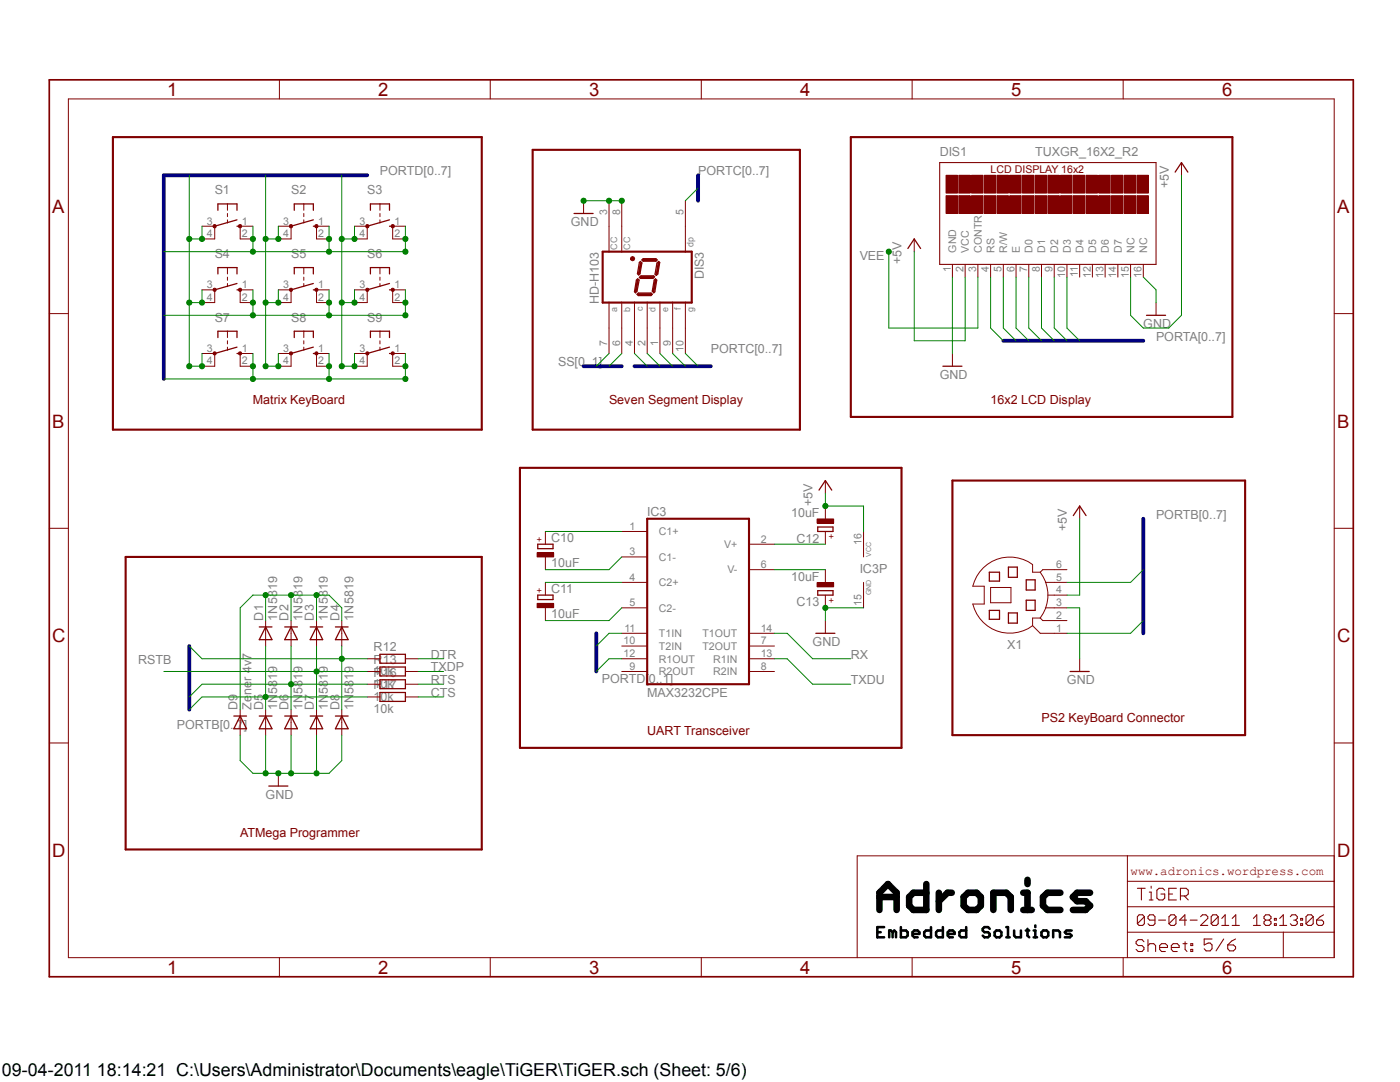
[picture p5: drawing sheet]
<svg xmlns="http://www.w3.org/2000/svg" width="279mm" height="216mm" viewBox="0 0 279 216" stroke-linecap="round" stroke-linejoin="round" font-family="sans-serif">
<defs><g id="words">
<g font-size="3.7" fill="#800000">
<text x="33.4" y="19.1">1</text>
<text x="75.5" y="19.1">2</text>
<text x="117.6" y="19.1">3</text>
<text x="159.7" y="19.1">4</text>
<text x="201.8" y="19.1">5</text>
<text x="243.9" y="19.1">6</text>
<text x="10.4" y="42.5">A</text>
<text x="266.9" y="42.5">A</text>
<text x="10.4" y="85.3">B</text>
<text x="266.9" y="85.3">B</text>
<text x="10.4" y="128.1">C</text>
<text x="266.9" y="128.1">C</text>
<text x="10.4" y="171">D</text>
<text x="266.9" y="171">D</text>
<text x="33.4" y="194.3">1</text>
<text x="75.5" y="194.3">2</text>
<text x="117.6" y="194.3">3</text>
<text x="159.7" y="194.3">4</text>
<text x="201.8" y="194.3">5</text>
<text x="243.9" y="194.3">6</text>
</g>
<text font-size="3.6" x=".4" y="214.8">09-04-2011 18:14:21 C:\Users\Administrator\Documents\eagle\TiGER\TiGER.sch (Sheet: 5/6)</text>
<g font-size="2.5" fill="#808080">
<text x="75.8" y="35">PORTD[0..7]</text>
<text x="139.3" y="35">PORTC[0..7]</text>
<text x="187.5" y="31.2">DIS1</text>
<text x="206.6" y="31.2">TUXGR_16X2_R2</text>
<text x="42.9" y="38.8">S1</text>
<text x="58.1" y="38.8">S2</text>
<text x="73.3" y="38.8">S3</text>
<text x="233.3" y="37.5" transform="rotate(-90 233.3 37.5)">+5V</text>
<text x="113.9" y="45.1">GND</text>
<text x="42.9" y="51.5">S4</text>
<text x="58.1" y="51.5">S5</text>
<text x="73.3" y="51.5">S6</text>
<text x="171.6" y="51.8">VEE</text>
<text x="179.9" y="52.8" transform="rotate(-90 179.9 52.8)">+5V</text>
<text x="140.5" y="55.7" transform="rotate(-90 140.5 55.7)">DIS3</text>
<text x="42.9" y="64.2">S7</text>
<text x="58.1" y="64.2">S8</text>
<text x="73.3" y="64.2">S9</text>
<text x="119.5" y="60.7" transform="rotate(-90 119.5 60.7)">HD-H103</text>
<text x="228.2" y="65.5">GND</text>
<text x="141.9" y="70.5">PORTC[0..7]</text>
<text x="230.7" y="68">PORTA[0..7]</text>
<text x="111.4" y="73.1">SS[0..1]</text>
<text x="187.5" y="75.6">GND</text>
<text x="162.2" y="101" transform="rotate(-90 162.2 101)">+5V</text>
<text x="129.2" y="102.9">IC3</text>
<text x="157.9" y="103.3">10uF</text>
<text x="212.9" y="106.1" transform="rotate(-90 212.9 106.1)">+5V</text>
<text x="230.7" y="103.5">PORTB[0..7]</text>
<text x="110" y="113.2">10uF</text>
<text x="110" y="108.1">C10</text>
<text x="159" y="108.3">C12</text>
<text x="110" y="118.3">C11</text>
<text x="157.9" y="116">10uF</text>
<text x="171.6" y="114.4">IC3P</text>
<text x="52.5" y="123.8" transform="rotate(-90 52.5 123.8)">D1</text>
<text x="55.3" y="123.8" transform="rotate(-90 55.3 123.8)">1N5819</text>
<text x="57.6" y="123.8" transform="rotate(-90 57.6 123.8)">D2</text>
<text x="60.4" y="123.8" transform="rotate(-90 60.4 123.8)">1N5819</text>
<text x="62.7" y="123.8" transform="rotate(-90 62.7 123.8)">D3</text>
<text x="65.5" y="123.8" transform="rotate(-90 65.5 123.8)">1N5819</text>
<text x="67.7" y="123.8" transform="rotate(-90 67.7 123.8)">D4</text>
<text x="70.5" y="123.8" transform="rotate(-90 70.5 123.8)">1N5819</text>
<text x="110" y="123.4">10uF</text>
<text x="159" y="121">C13</text>
<text x="74.6" y="129.9">R12</text>
<text x="86" y="131.4">DTR</text>
<text x="162.2" y="128.9">GND</text>
<text x="169.8" y="131.4">RX</text>
<text x="201" y="129.4">X1</text>
<text x="27.6" y="132.6">RSTB</text>
<text x="74.6" y="134.8">10k</text>
<text x="74.6" y="137.3">10k</text>
<text x="74.6" y="132.5">R13</text>
<text x="74.6" y="135">R16</text>
<text x="74.6" y="137.5">R17</text>
<text x="86" y="136.5">RTS</text>
<text x="86" y="134">TXDP</text>
<text x="120.1" y="136.2">PORTD[0..1]</text>
<text x="169.8" y="136.5">TXDU</text>
<text x="212.9" y="136.5">GND</text>
<text x="47.4" y="141.6" transform="rotate(-90 47.4 141.6)">D9</text>
<text x="50.2" y="141.6" transform="rotate(-90 50.2 141.6)">Zener 4v7</text>
<text x="52.5" y="141.6" transform="rotate(-90 52.5 141.6)">D5</text>
<text x="55.3" y="141.6" transform="rotate(-90 55.3 141.6)">1N5819</text>
<text x="57.6" y="141.6" transform="rotate(-90 57.6 141.6)">D6</text>
<text x="60.4" y="141.6" transform="rotate(-90 60.4 141.6)">1N5819</text>
<text x="62.7" y="141.6" transform="rotate(-90 62.7 141.6)">D7</text>
<text x="65.5" y="141.6" transform="rotate(-90 65.5 141.6)">1N5819</text>
<text x="67.7" y="141.6" transform="rotate(-90 67.7 141.6)">D8</text>
<text x="70.5" y="141.6" transform="rotate(-90 70.5 141.6)">1N5819</text>
<text x="74.6" y="139.8">10k</text>
<text x="74.6" y="142.4">10k</text>
<text x="86" y="139.1">CTS</text>
<text x="129.2" y="139.1">MAX3232CPE</text>
<text x="35.3" y="145.5">PORTB[0..7]</text>
<text x="53" y="159.4">GND</text>
</g>
<g font-size="2.5" fill="#800000">
<text x="50.5" y="80.7">Matrix KeyBoard</text>
<text x="121.5" y="80.7">Seven Segment Display</text>
<text x="197.7" y="80.7">16x2 LCD Display</text>
<text x="129.2" y="146.7">UART Transceiver</text>
<text x="207.9" y="144.1">PS2 KeyBoard Connector</text>
<text x="47.9" y="167">ATMega Programmer</text>
<text x="225.6" y="174.6">www.adronics.wordpress.com</text>
</g>
<text font-size="2.1" fill="#800000" x="197.7" y="34.5">LCD DISPLAY 16x2</text>
<g font-size="2.1" fill="#808080">
<text x="41.3" y="44.8">3</text>
<text x="41.3" y="47.3">4</text>
<text x="48.3" y="44.8">1</text>
<text x="48.3" y="47.3">2</text>
<text x="56.5" y="44.8">3</text>
<text x="56.5" y="47.3">4</text>
<text x="63.5" y="44.8">1</text>
<text x="63.5" y="47.3">2</text>
<text x="71.8" y="44.8">3</text>
<text x="71.8" y="47.3">4</text>
<text x="78.7" y="44.8">1</text>
<text x="78.7" y="47.3">2</text>
<text x="121.2" y="42.8" transform="rotate(-90 121.2 42.8)">3</text>
<text x="123.7" y="42.8" transform="rotate(-90 123.7 42.8)">8</text>
<text x="136.4" y="42.8" transform="rotate(-90 136.4 42.8)">5</text>
<text x="190.8" y="50.4" transform="rotate(-90 190.8 50.4)">GND</text>
<text x="193.4" y="50.4" transform="rotate(-90 193.4 50.4)">VCC</text>
<text x="195.9" y="50.4" transform="rotate(-90 195.9 50.4)">CONTR</text>
<text x="198.5" y="50.4" transform="rotate(-90 198.5 50.4)">RS</text>
<text x="201" y="50.4" transform="rotate(-90 201 50.4)">R/W</text>
<text x="203.5" y="50.4" transform="rotate(-90 203.5 50.4)">E</text>
<text x="206.1" y="50.4" transform="rotate(-90 206.1 50.4)">D0</text>
<text x="208.6" y="50.4" transform="rotate(-90 208.6 50.4)">D1</text>
<text x="211.2" y="50.4" transform="rotate(-90 211.2 50.4)">D2</text>
<text x="213.7" y="50.4" transform="rotate(-90 213.7 50.4)">D3</text>
<text x="216.2" y="50.4" transform="rotate(-90 216.2 50.4)">D4</text>
<text x="218.8" y="50.4" transform="rotate(-90 218.8 50.4)">D5</text>
<text x="221.3" y="50.4" transform="rotate(-90 221.3 50.4)">D6</text>
<text x="223.9" y="50.4" transform="rotate(-90 223.9 50.4)">D7</text>
<text x="226.4" y="50.4" transform="rotate(-90 226.4 50.4)">NC</text>
<text x="228.9" y="50.4" transform="rotate(-90 228.9 50.4)">NC</text>
<text x="41.3" y="57.5">3</text>
<text x="41.3" y="60">4</text>
<text x="48.3" y="57.5">1</text>
<text x="48.3" y="60">2</text>
<text x="56.5" y="57.5">3</text>
<text x="56.5" y="60">4</text>
<text x="63.5" y="57.5">1</text>
<text x="63.5" y="60">2</text>
<text x="71.8" y="57.5">3</text>
<text x="71.8" y="60">4</text>
<text x="78.7" y="57.5">1</text>
<text x="78.7" y="60">2</text>
<text x="189.7" y="54.3" transform="rotate(-90 189.7 54.3)">1</text>
<text x="192.3" y="54.3" transform="rotate(-90 192.3 54.3)">2</text>
<text x="194.8" y="54.3" transform="rotate(-90 194.8 54.3)">3</text>
<text x="197.4" y="54.3" transform="rotate(-90 197.4 54.3)">4</text>
<text x="199.9" y="54.3" transform="rotate(-90 199.9 54.3)">5</text>
<text x="202.4" y="54.3" transform="rotate(-90 202.4 54.3)">6</text>
<text x="205" y="54.3" transform="rotate(-90 205 54.3)">7</text>
<text x="207.5" y="54.3" transform="rotate(-90 207.5 54.3)">8</text>
<text x="210.1" y="54.3" transform="rotate(-90 210.1 54.3)">9</text>
<text x="212.6" y="55.5" transform="rotate(-90 212.6 55.5)">10</text>
<text x="215.1" y="55.3" transform="rotate(-90 215.1 55.3)">11</text>
<text x="217.7" y="55.5" transform="rotate(-90 217.7 55.5)">12</text>
<text x="220.2" y="55.5" transform="rotate(-90 220.2 55.5)">13</text>
<text x="222.8" y="55.5" transform="rotate(-90 222.8 55.5)">14</text>
<text x="225.3" y="55.5" transform="rotate(-90 225.3 55.5)">15</text>
<text x="227.8" y="55.5" transform="rotate(-90 227.8 55.5)">16</text>
<text x="41.3" y="70.2">3</text>
<text x="48.3" y="70.2">1</text>
<text x="56.5" y="70.2">3</text>
<text x="63.5" y="70.2">1</text>
<text x="71.8" y="70.2">3</text>
<text x="78.7" y="70.2">1</text>
<text x="121.2" y="69" transform="rotate(-90 121.2 69)">7</text>
<text x="123.7" y="69" transform="rotate(-90 123.7 69)">6</text>
<text x="126.3" y="69" transform="rotate(-90 126.3 69)">4</text>
<text x="128.8" y="69" transform="rotate(-90 128.8 69)">2</text>
<text x="131.4" y="69" transform="rotate(-90 131.4 69)">1</text>
<text x="133.9" y="69" transform="rotate(-90 133.9 69)">9</text>
<text x="136.4" y="70.2" transform="rotate(-90 136.4 70.2)">10</text>
<text x="41.3" y="72.7">4</text>
<text x="48.3" y="72.7">2</text>
<text x="56.5" y="72.7">4</text>
<text x="63.5" y="72.7">2</text>
<text x="71.8" y="72.7">4</text>
<text x="78.7" y="72.7">2</text>
<text x="125.6" y="105.7">1</text>
<text x="131.5" y="106.8">C1+</text>
<text x="125.6" y="110.8">3</text>
<text x="131.5" y="111.9">C1-</text>
<text x="144.5" y="109.4">V+</text>
<text x="151.8" y="108.3">2</text>
<text x="151.8" y="113.3">6</text>
<text x="172" y="108.8" transform="rotate(-90 172 108.8)">16</text>
<text x="210.8" y="113.3">6</text>
<text x="125.6" y="115.9">4</text>
<text x="131.5" y="117">C2+</text>
<text x="145.2" y="114.4">V-</text>
<text x="210.8" y="118.4">4</text>
<text x="210.8" y="115.9">5</text>
<text x="125.6" y="121">5</text>
<text x="131.5" y="122.1">C2-</text>
<text x="172" y="120.9" transform="rotate(-90 172 120.9)">15</text>
<text x="210.8" y="123.5">2</text>
<text x="210.8" y="121">3</text>
<text x="124.5" y="128.6">10</text>
<text x="124.5" y="131.1">12</text>
<text x="124.6" y="126">11</text>
<text x="131.5" y="127.1">T1IN</text>
<text x="131.5" y="129.7">T2IN</text>
<text x="140.2" y="127.1">T1OUT</text>
<text x="140.2" y="129.7">T2OUT</text>
<text x="151.8" y="126">14</text>
<text x="151.8" y="128.6">7</text>
<text x="151.8" y="131.1">13</text>
<text x="210.8" y="126">1</text>
<text x="125.6" y="133.6">9</text>
<text x="131.5" y="132.2">R1OUT</text>
<text x="131.5" y="134.8">R2OUT</text>
<text x="142.3" y="132.2">R1IN</text>
<text x="142.3" y="134.8">R2IN</text>
<text x="151.8" y="133.6">8</text>
</g>
<g font-size="1.8" fill="#808080">
<text x="123.2" y="49.8" transform="rotate(-90 123.2 49.8)">CC</text>
<text x="125.7" y="49.8" transform="rotate(-90 125.7 49.8)">CC</text>
<text x="138.4" y="49.2" transform="rotate(-90 138.4 49.2)">dp</text>
<text x="123.2" y="62.2" transform="rotate(-90 123.2 62.2)">a</text>
<text x="125.7" y="62.2" transform="rotate(-90 125.7 62.2)">b</text>
<text x="128.3" y="62.2" transform="rotate(-90 128.3 62.2)">c</text>
<text x="130.8" y="62.2" transform="rotate(-90 130.8 62.2)">d</text>
<text x="133.4" y="62.2" transform="rotate(-90 133.4 62.2)">e</text>
<text x="135.9" y="61.8" transform="rotate(-90 135.9 61.8)">f</text>
<text x="138.4" y="62.2" transform="rotate(-90 138.4 62.2)">g</text>
</g>
<g font-size="1.8" fill="#800000">
<text x="166.5" y="107.5" transform="rotate(-90 166.5 107.5)">+</text>
<text x="108.3" y="108.2" transform="rotate(-90 108.3 108.2)">+</text>
<text x="108.3" y="118.3" transform="rotate(-90 108.3 118.3)">+</text>
<text x="166.5" y="120.2" transform="rotate(-90 166.5 120.2)">+</text>
</g>
<g font-size="1.4" fill="#808080">
<text x="173.9" y="111.1" transform="rotate(-90 173.9 111.1)">VCC</text>
<text x="173.9" y="118.7" transform="rotate(-90 173.9 118.7)">GND</text>
</g>
</g></defs>
<path d="M22.5 27.4h73.6v58.3h-73.6zM106.3 29.9h53.3v55.8h-53.3zM169.8 27.4h76.2v55.8h-76.2zM103.8 93.4h76.1v55.8h-76.1zM190.1 95.9h58.4v50.8h-58.4zM25.1 111.1h71v58.4h-71z" fill="none" stroke="#800000" stroke-width=".42"/>
<g fill="none" stroke="#800000" stroke-width=".2">
<path d="M13.6 19.7h252.7v171.4h-252.7zM55.8 15.9v3.8M97.8 15.9v3.8M140 15.9v3.8M182 15.9v3.8M224.2 15.9v3.8M40.3 45.1h2.6v2.6h-2.6M45.4 40.7v1.3M45.4 42.6v.6M45.4 43.9v.6M50.5 45.1h-2.6v2.6h2.6M182.5 47.7v2.5"/>
<path d="M9.8 62.6h3.8M190.1 70.5v2.6M266.3 62.6h3.8M9.8 105.4h3.8M266.3 105.4h3.8M9.8 148.3h3.8M266.3 148.3h3.8M225 170.8v20.3M225 175.9h41.3M266.3 170.8h-95.2v20.3M55.8 191.1v3.8M97.8 191.1v3.8"/>
<path d="M140 191.1v3.8M182 191.1v3.8M224.2 191.1v3.8M225 186h41.3M225 180.9h41.3M256.1 186v5.1"/>
</g>
<g fill="none" stroke="#800000" stroke-width=".21">
<path d="M227 177.2h1.6M227.8 177.2v2.4M229.4 178h.3v1.6M229.4 179.6h.7M229.7 176.8v.4M232.4 177.6l-.3-.4h-.8l-.4 .4v1.6l.4 .4h.8l.3-.4v-.8h-.7M233.3 178.4h.7M234.8 177.2h-1.5v2.4h1.5M235.6 178.8h1.1l.4-.4v-.8l-.4-.4h-1.1v2.4M236.3 178.8l.8 .8M228.3 187.9l-.4-.4h-.7l-.5 .4v.4l.5 .4h.7l.4 .4v.3l-.4 .5h-.7l-.5-.5M228.4 182.9l-.4-.4h-.7l-.3 .4v1.4"/>
<path d="M228.4 182.9v1.4l-.4 .4h-.7l-.3-.4M228.4 182.9l-1.4 1.4M229.1 187.5v2.4M229.1 188.7l.4-.4h.7l.4 .4v1.2M230.5 183.6h-1.1l-.3-.3v-.4l.3-.4h.8l.3 .4v1.4l-.3 .4h-.8l-.3-.4M231.2 183.6h1.4M231.4 189.1h1.6v-.4l-.4-.4h-.8l-.4 .4v.7l.4 .5h.8M233.8 189.1h1.5v-.4l-.4-.4h-.8l-.3 .4v.7l.3 .5h.8M234.7 182.9l-.3-.4h-.7l-.4 .4v1.4M234.7 182.9v1.4l-.3 .4h-.7l-.4-.4M234.7 182.9l-1.4 1.4M236.1 188.3h.8"/>
<path d="M236.5 187.9v1.5l.4 .5M236.8 183.6h-1.4l1.1-1.1v2.2M237.5 183.6h1.4M237.7 188.3h.3v.4h-.3zM237.7 189.4h.3v.5h-.3zM239.6 182.9l.4-.4h.7l.3 .4v.4l-1.4 1.4h1.4M241.9 187.4h-1.6v1.2l.8-.4h.4l.4 .4v.7l-.4 .4h-.8l-.4-.4M243.1 182.9l-.3-.4h-.7l-.4 .4v1.4M243.1 182.9v1.4l-.3 .4h-.7l-.4-.4M243.1 182.9l-1.4 1.4M243.8 184.7h1.4M243.8 183.3l.7-.8v2.2"/>
<path d="M244.2 187.4l-1.5 2.3M245 188.6h1.2l.4 .3v.4l-.4 .4h-.8l-.4-.4zM245.9 184.7h1.4M245.9 183.3l.7-.8v2.2M246.6 187.4l-.8 .4-.8 .8M250.1 184.7h1.4M250.1 183.3l.7-.8v2.2M252.6 183.6l-.3-.3v-.4l.3-.4h.7l.4 .4v.4l-.4 .3M252.6 183.6l-.3 .3v.4l.3 .4h.7l.4-.4v-.4l-.4-.3M252.6 183.6h.7M254.3 184.3h.4v.4h-.4zM254.3 183.3h.4v.3h-.4z"/>
<path d="M255.4 184.7h1.4M255.4 183.3l.7-.8v2.2M257.5 182.9l.3-.4h.8l.3 .4v.4l-.3 .3M258.2 183.6h.4M258.6 183.6l.3 .3v.4l-.3 .4h-.8l-.3-.4M259.6 184.3h.4v.4h-.4zM259.6 183.3h.4v.3h-.4zM262.1 182.9l-.4-.4h-.7l-.4 .4v1.4M262.1 182.9v1.4l-.4 .4h-.7l-.4-.4M262.1 182.9l-1.5 1.4M262.8 183.6h1l.4 .3v.4l-.4 .4h-.7l-.3-.4zM264.2 182.5l-.7 .4-.7 .7"/>
</g>
<path d="M9.8 15.9h260.3v179h-260.3z" fill="none" stroke="#800000" stroke-width=".34"/>
<path d="M43.5 42v-1.3h3.8v1.3M47.3 45.1h.6M181.2 49.6l1.3-1.9 1.2 1.9M188.2 73.1h3.8" fill="none" stroke="#800000" stroke-width=".25"/>
<circle cx="42.8" cy="45.1" r=".34" fill="#800000"/>
<circle cx="42.8" cy="45.1" r=".34" fill="none" stroke="#800000" stroke-width=".2"/>
<circle cx="47.9" cy="45.1" r=".34" fill="#800000"/>
<g fill="none" stroke="#800000" stroke-width=".2">
<path d="M55.6 45.1h2.5v2.6h-2.5M60.6 40.7v1.3M60.6 42.6v.6M60.6 43.9v.6M65.7 45.1h-2.5v2.6h2.5"/>
<circle cx="47.9" cy="45.1" r=".34"/>
</g>
<path d="M47.3 43.9l-4.4 1.2M58.7 42v-1.3h3.8v1.3M62.5 45.1h.7" fill="none" stroke="#800000" stroke-width=".25"/>
<circle cx="58.1" cy="45.1" r=".34" fill="#800000"/>
<circle cx="58.1" cy="45.1" r=".34" fill="none" stroke="#800000" stroke-width=".2"/>
<circle cx="63.2" cy="45.1" r=".34" fill="#800000"/>
<g fill="none" stroke="#800000" stroke-width=".2">
<path d="M70.7 45.1h2.6v2.6h-2.6M75.8 40.7v1.3M75.8 42.6v.6M75.8 43.9v.6M80.9 45.1h-2.5v2.6h2.5"/>
<circle cx="63.2" cy="45.1" r=".34"/>
</g>
<path d="M62.5 43.9l-4.4 1.2M73.9 42v-1.3h3.8v1.3M77.7 45.1h.7" fill="none" stroke="#800000" stroke-width=".25"/>
<circle cx="73.3" cy="45.1" r=".34" fill="#800000"/>
<circle cx="73.3" cy="45.1" r=".34" fill="none" stroke="#800000" stroke-width=".2"/>
<circle cx="78.4" cy="45.1" r=".34" fill="#800000"/>
<g fill="none" stroke="#800000" stroke-width=".2">
<path d="M40.3 57.8h2.6v2.6h-2.6M45.4 53.4v1.3M45.4 55.3v.6M45.4 56.6v.6M50.5 57.8h-2.6v2.6h2.6"/>
<circle cx="78.4" cy="45.1" r=".34"/>
</g>
<path d="M43.5 54.7v-1.3h3.8v1.3M47.3 57.8h.6M77.7 43.9l-4.4 1.2" fill="none" stroke="#800000" stroke-width=".25"/>
<path d="M42.6 57.6h.5v.4l-.2 .2-.3-.2z" fill-rule="evenodd" fill="#800000"/>
<path d="M42.6 57.6h.5v.4l-.2 .2-.3-.2z" fill="none" stroke="#800000" stroke-width=".2"/>
<path d="M47.7 57.6h.4v.4l-.2 .2-.2-.2z" fill-rule="evenodd" fill="#800000"/>
<path d="M47.7 57.6h.4v.4l-.2 .2-.2-.2zM40.3 70.5h2.6v2.6h-2.6M45.4 66.1v1.3M45.4 68v.6M45.4 69.3v.6M50.5 70.5h-2.6v2.6h2.6" fill="none" stroke="#800000" stroke-width=".2"/>
<path d="M47.3 56.6l-4.4 1.2M43.5 67.4v-1.3h3.8v1.3M47.3 70.5h.6" fill="none" stroke="#800000" stroke-width=".25"/>
<path d="M42.6 70.3h.5v.4h-.5z" fill-rule="evenodd" fill="#800000"/>
<path d="M42.6 70.3h.5v.4h-.5z" fill="none" stroke="#800000" stroke-width=".2"/>
<path d="M47.7 70.3h.4v.4h-.4z" fill-rule="evenodd" fill="#800000"/>
<path d="M47.7 70.3h.4v.4h-.4zM55.6 70.5h2.5v2.6h-2.5M60.6 66.1v1.3M60.6 68v.6M60.6 69.3v.6M65.7 70.5h-2.5v2.6h2.5" fill="none" stroke="#800000" stroke-width=".2"/>
<path d="M47.3 69.3l-4.4 1.2M58.7 67.4v-1.3h3.8v1.3M62.5 70.5h.7" fill="none" stroke="#800000" stroke-width=".25"/>
<path d="M57.8 70.3h.5v.4h-.5z" fill-rule="evenodd" fill="#800000"/>
<path d="M57.8 70.3h.5v.4h-.5z" fill="none" stroke="#800000" stroke-width=".2"/>
<path d="M62.9 70.3h.5v.4h-.5z" fill-rule="evenodd" fill="#800000"/>
<path d="M62.9 70.3h.5v.4h-.5zM70.7 70.5h2.6v2.6h-2.6M75.8 66.1v1.3M75.8 68v.6M75.8 69.3v.6M80.9 70.5h-2.5v2.6h2.5" fill="none" stroke="#800000" stroke-width=".2"/>
<path d="M62.5 69.3l-4.4 1.2M73.9 67.4v-1.3h3.8v1.3M77.7 70.5h.7" fill="none" stroke="#800000" stroke-width=".25"/>
<path d="M73.1 70.3h.4v.4h-.4z" fill-rule="evenodd" fill="#800000"/>
<path d="M73.1 70.3h.4v.4h-.4z" fill="none" stroke="#800000" stroke-width=".2"/>
<path d="M78.2 70.3h.4v.4h-.4z" fill-rule="evenodd" fill="#800000"/>
<path d="M70.7 57.8h2.6v2.6h-2.6M75.8 53.4v1.3M75.8 55.3v.6M75.8 56.6v.6M80.9 57.8h-2.5v2.6h2.5M78.2 70.3h.4v.4h-.4z" fill="none" stroke="#800000" stroke-width=".2"/>
<path d="M73.9 54.7v-1.3h3.8v1.3M77.7 57.8h.7M77.7 69.3l-4.4 1.2" fill="none" stroke="#800000" stroke-width=".25"/>
<path d="M73.1 57.6h.4v.4l-.2 .2-.2-.2z" fill-rule="evenodd" fill="#800000"/>
<path d="M73.1 57.6h.4v.4l-.2 .2-.2-.2z" fill="none" stroke="#800000" stroke-width=".2"/>
<path d="M78.2 57.6h.4v.4l-.2 .2-.2-.2z" fill-rule="evenodd" fill="#800000"/>
<path d="M55.6 57.8h2.5v2.6h-2.5M60.6 53.4v1.3M60.6 55.3v.6M60.6 56.6v.6M65.7 57.8h-2.5v2.6h2.5M78.2 57.6h.4v.4l-.2 .2-.2-.2z" fill="none" stroke="#800000" stroke-width=".2"/>
<path d="M58.7 54.7v-1.3h3.8v1.3M62.5 57.8h.7M77.7 56.6l-4.4 1.2" fill="none" stroke="#800000" stroke-width=".25"/>
<path d="M57.8 57.6h.5v.4l-.2 .2-.3-.2z" fill-rule="evenodd" fill="#800000"/>
<path d="M57.8 57.6h.5v.4l-.2 .2-.3-.2z" fill="none" stroke="#800000" stroke-width=".2"/>
<path d="M62.9 57.6h.5v.4l-.2 .2-.3-.2z" fill-rule="evenodd" fill="#800000"/>
<g fill="none" stroke="#800000" stroke-width=".2">
<path d="M62.9 57.6h.5v.4l-.2 .2-.3-.2zM108.8 106.1v2.5M108.8 111.1v2.6M124.1 116.2h5.1M124.1 106.1h5.1M124.1 111.1h5.1M149.5 113.7h5.1M149.5 108.6h5.1M172.3 106.1v5M172.3 116.2v5.1M197.7 117.2h4.1v3.1h-4.1zM207.6 114.2a7.5 7.5 0 0 1 0 9.1"/>
<path d="M207.6 114.2h-1.5v-1.5a7.6 7.6 0 0 0-12 4.3h2.3v3.5h-2.3a7.6 7.6 0 0 0 12 4.3M208.6 116.2h4.3M209.1 118.7h3.8M212.9 113.7h-4.8l-.5 .5M215.5 101v2.5M124.1 126.4h5.1M124.1 121.3h5.1M124.1 128.9h5.1M124.1 131.4h5.1M124.1 134h5.1M149.5 126.4h5.1M149.5 128.9h5.1"/>
<path d="M149.5 131.4h5.1M149.5 134h5.1M206.1 124.8l1.5 1.6h5.3M207.6 123.3l.5 .5h4.8M207.6 123.3h-1.5v1.5M208.6 121.3h4.3M215.5 131.4v2.6"/>
</g>
<path d="M62.5 56.6l-4.4 1.2M107.3 108.6h3.1v.9h-3.1zM197.4 114.2h2.1v1.8h-2.1zM201.3 113.2h1.7v2h-1.7zM204.8 119.8h1.8v2h-1.8zM204.8 115.7h1.8v2h-1.8zM214.2 102.9l1.3-1.9 1.2 1.9M197.4 121.8h2.1v1.8h-2.1zM201.3 122.3h1.7v2h-1.7zM213.6 134h3.8" fill="none" stroke="#800000" stroke-width=".25"/>
<path d="M129.2 103.5h20.3v33h-20.3z" fill="none" stroke="#800000" stroke-width=".42"/>
<path d="M107.2 110.3h3.3v.8h-3.3z" fill-rule="evenodd" fill="#800000"/>
<path d="M107.2 110.3h3.3v.8h-3.3zM108.8 116.2v2.5M108.8 121.3v2.5" fill="none" stroke="#800000" stroke-width=".2"/>
<path d="M107.3 118.7h3.1v.9h-3.1z" fill="none" stroke="#800000" stroke-width=".25"/>
<path d="M107.2 120.4h3.3v.8h-3.3z" fill-rule="evenodd" fill="#800000"/>
<path d="M164.7 101v2.5M164.7 106.1v2.5M107.2 120.4h3.3v.8h-3.3z" fill="none" stroke="#800000" stroke-width=".2"/>
<path d="M163.2 105.2h3v.9h-3z" fill="none" stroke="#800000" stroke-width=".25"/>
<path d="M163.1 103.6h3.3v.8h-3.3z" fill-rule="evenodd" fill="#800000"/>
<path d="M163.1 103.6h3.3v.8h-3.3zM164.7 113.7v2.5M164.7 118.7v2.6" fill="none" stroke="#800000" stroke-width=".2"/>
<path d="M163.2 117.9h3v.8h-3z" fill="none" stroke="#800000" stroke-width=".25"/>
<path d="M163.1 116.3h3.3v.8h-3.3z" fill-rule="evenodd" fill="#800000"/>
<path d="M116.5 40.1v2.5M164.7 95.9v2.5M163.1 116.3h3.3v.8h-3.3zM164.7 123.8v2.6" fill="none" stroke="#800000" stroke-width=".2"/>
<path d="M114.6 42.6h3.8M163.4 97.8l1.3-1.9 1.3 1.9M162.8 126.4h3.8" fill="none" stroke="#800000" stroke-width=".25"/>
<path d="M125.9 51.3l.3-.1 .3 .1 .2 .3-.2 .3-.3 .1-.3-.1-.1-.3 .5-.1v.2l-.5-.1z" fill-rule="evenodd" fill="#800000"/>
<g fill="none" stroke="#800000" stroke-width=".2">
<path d="M235.8 32.4v2.6M121.5 40.1v10.2M124.1 40.1v10.2M125.9 51.3l.3-.1 .3 .1 .2 .3-.2 .3-.3 .1-.3-.1-.1-.3 .5-.1v.2l-.5-.1zM136.8 40.1v10.2M190.1 52.8v2.5M192.6 52.8v2.5M195.2 52.8v2.5M197.7 52.8v2.5M200.2 52.8v2.5M202.8 52.8v2.5M205.3 52.8v2.5"/>
<path d="M207.9 52.8v2.5M210.4 52.8v2.5M212.9 52.8v2.5M215.5 52.8v2.5M218 52.8v2.5M220.6 52.8v2.5M223.1 52.8v2.5M225.6 52.8v2.5M228.2 52.8v2.5M121.5 60.2v10.3M124.1 60.2v10.3M126.6 60.2v10.3"/>
<path d="M129.2 60.2v10.3M131.7 60.2v10.3M134.2 60.2v10.3M136.8 60.2v10.3M53 123.8v5.1M58.1 123.8v5.1M63.2 123.8v5.1M68.2 123.8v5.1M73.3 131.4h2.5M73.3 134h2.5M73.3 136.5h2.5M73.3 139.1h2.5"/>
<path d="M80.9 131.4h2.5M80.9 134h2.5M80.9 136.5h2.5M80.9 139.1h2.5M47.9 141.6v5.1M53 141.6v5.1M55.6 154.3v2.5M58.1 141.6v5.1M63.2 141.6v5.1M68.2 141.6v5.1"/>
</g>
<path d="M126.1 51.6h.3" fill="none" stroke="#800000" stroke-width=".34"/>
<g fill="none" stroke="#800000" stroke-width=".25">
<path d="M234.5 34.3l1.3-1.9 1.3 1.9M127 55.9l.3-.3 .3 .3-.5 2.2-.3 .3-.2-.2zM127.4 58.5h2.5l.3 .2-.3 .3h-2.5l-.3-.3zM127.6 55.3l.3-.3h2.5l.2 .2-.3 .4h-2.5zM127.6 52.4l.2-.2 .3 .3-.4 2.1-.2 .3-.3-.3zM128.1 51.9l.3-.3h2.5l.3 .3-.3 .2h-2.5zM130.8 55.6l.3 .3-.4 2.3-.2 .2-.3-.3 .4-2.2zM131.1 52.5l.3-.3 .3 .2-.4 2.3-.3 .3-.3-.3zM51.7 125.1h2.6M53 125.1l1.3 2.5h-2.6zM56.8 125.1h2.6M58.1 125.1l1.3 2.5h-2.6z"/>
<path d="M61.9 125.1h2.5M63.2 125.1l1.2 2.5h-2.5zM66.9 125.1h2.6M68.2 125.1l1.3 2.5h-2.6zM75.8 130.6h5.1v1.7h-5.1zM75.8 133.1h5.1v1.8h-5.1zM75.8 135.6h5.1v1.8h-5.1zM75.8 138.2h5.1v1.8h-5.1zM46.7 142.9h2.5M47.9 142.9l1.3 2.5h-2.5zM51.7 142.9h2.6M53 142.9l1.3 2.5h-2.6z"/>
<path d="M53.6 156.8h3.9M56.8 142.9h2.6M58.1 142.9l1.3 2.5h-2.6zM61.9 142.9h2.5M63.2 142.9l1.2 2.5h-2.5zM66.9 142.9h2.6M68.2 142.9l1.3 2.5h-2.6z"/>
</g>
<path d="M120.3 50.2h17.8v10.2h-17.8zM127.3 55.9l-.4 2.2M127.4 58.7h2.5M127.9 55.3h2.5M127.9 52.5l-.4 2M128.4 51.9h2.4M130.8 55.9l-.4 2.2M131.4 52.4l-.3 2.3" fill="none" stroke="#800000" stroke-width=".42"/>
<path d="M187.5 32.4h43.2v20.4h-43.2z" fill="none" stroke="#800000" stroke-width=".21"/>
<path d="M188.8 35h2.3v3.5h-2.3z" fill-rule="evenodd" fill="#800000"/>
<path d="M188.8 35h2.3v3.5h-2.3z" fill="none" stroke="#800000" stroke-width=".2"/>
<path d="M188.8 39h2.3v3.6h-2.3z" fill-rule="evenodd" fill="#800000"/>
<path d="M188.8 39h2.3v3.6h-2.3z" fill="none" stroke="#800000" stroke-width=".2"/>
<path d="M191.3 35h2.3v3.5h-2.3z" fill-rule="evenodd" fill="#800000"/>
<path d="M191.3 35h2.3v3.5h-2.3z" fill="none" stroke="#800000" stroke-width=".2"/>
<path d="M191.3 39h2.3v3.6h-2.3z" fill-rule="evenodd" fill="#800000"/>
<path d="M191.3 39h2.3v3.6h-2.3z" fill="none" stroke="#800000" stroke-width=".2"/>
<path d="M193.9 35h2.3v3.5h-2.3z" fill-rule="evenodd" fill="#800000"/>
<path d="M193.9 35h2.3v3.5h-2.3z" fill="none" stroke="#800000" stroke-width=".2"/>
<path d="M193.9 39h2.3v3.6h-2.3z" fill-rule="evenodd" fill="#800000"/>
<path d="M193.9 39h2.3v3.6h-2.3z" fill="none" stroke="#800000" stroke-width=".2"/>
<path d="M196.4 35h2.3v3.5h-2.3z" fill-rule="evenodd" fill="#800000"/>
<path d="M196.4 35h2.3v3.5h-2.3z" fill="none" stroke="#800000" stroke-width=".2"/>
<path d="M196.4 39h2.3v3.6h-2.3z" fill-rule="evenodd" fill="#800000"/>
<path d="M196.4 39h2.3v3.6h-2.3z" fill="none" stroke="#800000" stroke-width=".2"/>
<path d="M199 35h2.3v3.5h-2.3z" fill-rule="evenodd" fill="#800000"/>
<path d="M199 35h2.3v3.5h-2.3z" fill="none" stroke="#800000" stroke-width=".2"/>
<path d="M199 39h2.3v3.6h-2.3z" fill-rule="evenodd" fill="#800000"/>
<path d="M199 39h2.3v3.6h-2.3z" fill="none" stroke="#800000" stroke-width=".2"/>
<path d="M201.5 35h2.3v3.5h-2.3z" fill-rule="evenodd" fill="#800000"/>
<path d="M201.5 35h2.3v3.5h-2.3z" fill="none" stroke="#800000" stroke-width=".2"/>
<path d="M201.5 39h2.3v3.6h-2.3z" fill-rule="evenodd" fill="#800000"/>
<path d="M201.5 39h2.3v3.6h-2.3z" fill="none" stroke="#800000" stroke-width=".2"/>
<path d="M204 35h2.3v3.5h-2.3z" fill-rule="evenodd" fill="#800000"/>
<path d="M204 35h2.3v3.5h-2.3z" fill="none" stroke="#800000" stroke-width=".2"/>
<path d="M204 39h2.3v3.6h-2.3z" fill-rule="evenodd" fill="#800000"/>
<path d="M204 39h2.3v3.6h-2.3z" fill="none" stroke="#800000" stroke-width=".2"/>
<path d="M206.6 35h2.3v3.5h-2.3z" fill-rule="evenodd" fill="#800000"/>
<path d="M206.6 35h2.3v3.5h-2.3z" fill="none" stroke="#800000" stroke-width=".2"/>
<path d="M206.6 39h2.3v3.6h-2.3z" fill-rule="evenodd" fill="#800000"/>
<path d="M206.6 39h2.3v3.6h-2.3z" fill="none" stroke="#800000" stroke-width=".2"/>
<path d="M209.1 35h2.3v3.5h-2.3z" fill-rule="evenodd" fill="#800000"/>
<path d="M209.1 35h2.3v3.5h-2.3z" fill="none" stroke="#800000" stroke-width=".2"/>
<path d="M209.1 39h2.3v3.6h-2.3z" fill-rule="evenodd" fill="#800000"/>
<path d="M209.1 39h2.3v3.6h-2.3z" fill="none" stroke="#800000" stroke-width=".2"/>
<path d="M211.7 35h2.2v3.5h-2.2z" fill-rule="evenodd" fill="#800000"/>
<path d="M211.7 35h2.2v3.5h-2.2z" fill="none" stroke="#800000" stroke-width=".2"/>
<path d="M211.7 39h2.2v3.6h-2.2z" fill-rule="evenodd" fill="#800000"/>
<path d="M211.7 39h2.2v3.6h-2.2z" fill="none" stroke="#800000" stroke-width=".2"/>
<path d="M214.2 35h2.3v3.5h-2.3z" fill-rule="evenodd" fill="#800000"/>
<path d="M214.2 35h2.3v3.5h-2.3z" fill="none" stroke="#800000" stroke-width=".2"/>
<path d="M214.2 39h2.3v3.6h-2.3z" fill-rule="evenodd" fill="#800000"/>
<path d="M214.2 39h2.3v3.6h-2.3z" fill="none" stroke="#800000" stroke-width=".2"/>
<path d="M216.7 35h2.3v3.5h-2.3z" fill-rule="evenodd" fill="#800000"/>
<path d="M216.7 35h2.3v3.5h-2.3z" fill="none" stroke="#800000" stroke-width=".2"/>
<path d="M216.7 39h2.3v3.6h-2.3z" fill-rule="evenodd" fill="#800000"/>
<path d="M216.7 39h2.3v3.6h-2.3z" fill="none" stroke="#800000" stroke-width=".2"/>
<path d="M219.3 35h2.3v3.5h-2.3z" fill-rule="evenodd" fill="#800000"/>
<path d="M219.3 35h2.3v3.5h-2.3z" fill="none" stroke="#800000" stroke-width=".2"/>
<path d="M219.3 39h2.3v3.6h-2.3z" fill-rule="evenodd" fill="#800000"/>
<path d="M219.3 39h2.3v3.6h-2.3z" fill="none" stroke="#800000" stroke-width=".2"/>
<path d="M221.8 35h2.3v3.5h-2.3z" fill-rule="evenodd" fill="#800000"/>
<path d="M221.8 35h2.3v3.5h-2.3z" fill="none" stroke="#800000" stroke-width=".2"/>
<path d="M221.8 39h2.3v3.6h-2.3z" fill-rule="evenodd" fill="#800000"/>
<path d="M221.8 39h2.3v3.6h-2.3z" fill="none" stroke="#800000" stroke-width=".2"/>
<path d="M224.4 35h2.2v3.5h-2.2z" fill-rule="evenodd" fill="#800000"/>
<path d="M224.4 35h2.2v3.5h-2.2z" fill="none" stroke="#800000" stroke-width=".2"/>
<path d="M224.4 39h2.2v3.6h-2.2z" fill-rule="evenodd" fill="#800000"/>
<path d="M224.4 39h2.2v3.6h-2.2z" fill="none" stroke="#800000" stroke-width=".2"/>
<path d="M226.9 35h2.3v3.5h-2.3z" fill-rule="evenodd" fill="#800000"/>
<path d="M226.9 35h2.3v3.5h-2.3z" fill="none" stroke="#800000" stroke-width=".2"/>
<path d="M226.9 39h2.3v3.6h-2.3z" fill-rule="evenodd" fill="#800000"/>
<path d="M226.9 39h2.3v3.6h-2.3zM230.7 60.4v2.5" fill="none" stroke="#800000" stroke-width=".2"/>
<path d="M228.8 62.9h3.8" fill="none" stroke="#800000" stroke-width=".25"/>
<path d="M73.3 35h-40.6v40.6M139.3 35v5.1M116.5 73.1h7.6M126.6 73.1h15.3M200.2 68h28M228.2 103.5v22.9M37.8 128.9v12.7M119 126.4v7.6" fill="none" stroke="#000080" stroke-width=".76"/>
<path d="M182.5 50.2v17.8h10.1v-12.7M164.7 98.4v2.6h7.6v5.1M215.5 103.5v15.2h-2.6" fill="none" stroke="#008000" stroke-width=".2"/>
<circle cx="164.7" cy="101" r=".51" fill="#008000"/>
<g fill="none" stroke="#008000" stroke-width=".2">
<path d="M235.8 35v27.9l-2.5 2.6h-5.1l-2.6-2.6v-7.6M172.3 121.3h-7.6v2.5M212.9 121.3h2.6v10.1"/>
<circle cx="164.7" cy="101" r=".51"/>
</g>
<circle cx="164.7" cy="121.3" r=".51" fill="#008000"/>
<g fill="none" stroke="#008000" stroke-width=".2">
<path d="M116.5 40.1h7.6"/>
<circle cx="164.7" cy="121.3" r=".51"/>
</g>
<circle cx="121.5" cy="40.1" r=".51" fill="#008000"/>
<circle cx="121.5" cy="40.1" r=".51" fill="none" stroke="#008000" stroke-width=".2"/>
<circle cx="116.5" cy="40.1" r=".51" fill="#008000"/>
<circle cx="116.5" cy="40.1" r=".51" fill="none" stroke="#008000" stroke-width=".2"/>
<circle cx="124.1" cy="40.1" r=".51" fill="#008000"/>
<g fill="none" stroke="#008000" stroke-width=".2">
<path d="M47.9 146.7v5.1l2.6 2.5h15.2l2.5-2.5v-5.1M63.2 146.7v7.6"/>
<circle cx="124.1" cy="40.1" r=".51"/>
</g>
<circle cx="63.2" cy="154.3" r=".51" fill="#008000"/>
<g fill="none" stroke="#008000" stroke-width=".2">
<path d="M58.1 146.7v7.6"/>
<circle cx="63.2" cy="154.3" r=".51"/>
</g>
<circle cx="58.1" cy="154.3" r=".51" fill="#008000"/>
<g fill="none" stroke="#008000" stroke-width=".2">
<path d="M53 146.7v7.6"/>
<circle cx="58.1" cy="154.3" r=".51"/>
</g>
<circle cx="53" cy="154.3" r=".51" fill="#008000"/>
<circle cx="53" cy="154.3" r=".51" fill="none" stroke="#008000" stroke-width=".2"/>
<circle cx="55.5" cy="154.3" r=".51" fill="#008000"/>
<g fill="none" stroke="#008000" stroke-width=".2">
<path d="M177.4 50.2v15.3h17.8M190.1 55.3v15.2M228.2 55.3l2.5 2.5v2.6"/>
<circle cx="55.5" cy="154.3" r=".51"/>
</g>
<circle cx="177.4" cy="50.2" r=".51" fill="#008000"/>
<g fill="none" stroke="#008000" stroke-width=".2">
<path d="M37.8 35v38.1h2.5v-2.6M40.3 45.1v2.6h-2.5M40.3 57.8v2.6h-2.5M195.2 55.3v10.2"/>
<circle cx="177.4" cy="50.2" r=".51"/>
</g>
<circle cx="37.8" cy="47.7" r=".51" fill="#008000"/>
<circle cx="37.8" cy="47.7" r=".51" fill="none" stroke="#008000" stroke-width=".2"/>
<circle cx="37.8" cy="60.4" r=".51" fill="#008000"/>
<circle cx="37.8" cy="60.4" r=".51" fill="none" stroke="#008000" stroke-width=".2"/>
<circle cx="37.8" cy="73.1" r=".51" fill="#008000"/>
<circle cx="37.8" cy="73.1" r=".51" fill="none" stroke="#008000" stroke-width=".2"/>
<circle cx="40.3" cy="73.1" r=".51" fill="#008000"/>
<circle cx="40.3" cy="73.1" r=".51" fill="none" stroke="#008000" stroke-width=".2"/>
<circle cx="40.3" cy="60.4" r=".51" fill="#008000"/>
<circle cx="40.3" cy="60.4" r=".51" fill="none" stroke="#008000" stroke-width=".2"/>
<circle cx="40.3" cy="47.7" r=".51" fill="#008000"/>
<g fill="none" stroke="#008000" stroke-width=".2">
<path d="M53 35v38.1h2.6v-2.6M55.6 45.1v2.6h-2.6M55.6 57.8v2.6h-2.6"/>
<circle cx="40.3" cy="47.7" r=".51"/>
</g>
<circle cx="53" cy="73.1" r=".51" fill="#008000"/>
<circle cx="53" cy="73.1" r=".51" fill="none" stroke="#008000" stroke-width=".2"/>
<circle cx="53" cy="60.4" r=".51" fill="#008000"/>
<circle cx="53" cy="60.4" r=".51" fill="none" stroke="#008000" stroke-width=".2"/>
<circle cx="53" cy="47.7" r=".51" fill="#008000"/>
<circle cx="53" cy="47.7" r=".51" fill="none" stroke="#008000" stroke-width=".2"/>
<circle cx="55.5" cy="73.1" r=".51" fill="#008000"/>
<circle cx="55.5" cy="73.1" r=".51" fill="none" stroke="#008000" stroke-width=".2"/>
<circle cx="55.5" cy="60.4" r=".51" fill="#008000"/>
<circle cx="55.5" cy="60.4" r=".51" fill="none" stroke="#008000" stroke-width=".2"/>
<circle cx="55.5" cy="47.7" r=".51" fill="#008000"/>
<g fill="none" stroke="#008000" stroke-width=".2">
<path d="M68.2 35v38.1h2.5v-2.6M70.7 45.1v2.6h-2.5M70.7 57.8v2.6h-2.5"/>
<circle cx="55.5" cy="47.7" r=".51"/>
</g>
<circle cx="68.2" cy="47.7" r=".51" fill="#008000"/>
<circle cx="68.2" cy="47.7" r=".51" fill="none" stroke="#008000" stroke-width=".2"/>
<circle cx="68.2" cy="60.4" r=".51" fill="#008000"/>
<circle cx="68.2" cy="60.4" r=".51" fill="none" stroke="#008000" stroke-width=".2"/>
<circle cx="68.2" cy="73.1" r=".51" fill="#008000"/>
<circle cx="68.2" cy="73.1" r=".51" fill="none" stroke="#008000" stroke-width=".2"/>
<circle cx="70.7" cy="60.4" r=".51" fill="#008000"/>
<circle cx="70.7" cy="60.4" r=".51" fill="none" stroke="#008000" stroke-width=".2"/>
<circle cx="70.7" cy="73.1" r=".51" fill="#008000"/>
<circle cx="70.7" cy="73.1" r=".51" fill="none" stroke="#008000" stroke-width=".2"/>
<circle cx="70.7" cy="47.7" r=".51" fill="#008000"/>
<g fill="none" stroke="#008000" stroke-width=".2">
<path d="M50.5 45.1v5.1M65.7 45.1v5.1M80.9 45.1v5.1h-48.2"/>
<circle cx="70.7" cy="47.7" r=".51"/>
</g>
<circle cx="50.5" cy="50.2" r=".51" fill="#008000"/>
<circle cx="50.5" cy="50.2" r=".51" fill="none" stroke="#008000" stroke-width=".2"/>
<circle cx="65.7" cy="50.2" r=".51" fill="#008000"/>
<circle cx="65.7" cy="50.2" r=".51" fill="none" stroke="#008000" stroke-width=".2"/>
<circle cx="80.9" cy="50.2" r=".51" fill="#008000"/>
<circle cx="80.9" cy="50.2" r=".51" fill="none" stroke="#008000" stroke-width=".2"/>
<circle cx="80.9" cy="47.7" r=".51" fill="#008000"/>
<circle cx="80.9" cy="47.7" r=".51" fill="none" stroke="#008000" stroke-width=".2"/>
<circle cx="65.7" cy="47.7" r=".51" fill="#008000"/>
<circle cx="65.7" cy="47.7" r=".51" fill="none" stroke="#008000" stroke-width=".2"/>
<circle cx="50.5" cy="47.7" r=".51" fill="#008000"/>
<g fill="none" stroke="#008000" stroke-width=".2">
<path d="M50.5 57.8v5.1M65.7 57.8v5.1M80.9 57.8v5.1h-48.2"/>
<circle cx="50.5" cy="47.7" r=".51"/>
</g>
<circle cx="80.9" cy="62.9" r=".51" fill="#008000"/>
<circle cx="80.9" cy="62.9" r=".51" fill="none" stroke="#008000" stroke-width=".2"/>
<circle cx="65.7" cy="62.9" r=".51" fill="#008000"/>
<circle cx="65.7" cy="62.9" r=".51" fill="none" stroke="#008000" stroke-width=".2"/>
<circle cx="50.5" cy="62.9" r=".51" fill="#008000"/>
<circle cx="50.5" cy="62.9" r=".51" fill="none" stroke="#008000" stroke-width=".2"/>
<circle cx="80.9" cy="60.4" r=".51" fill="#008000"/>
<circle cx="80.9" cy="60.4" r=".51" fill="none" stroke="#008000" stroke-width=".2"/>
<circle cx="50.5" cy="60.4" r=".51" fill="#008000"/>
<circle cx="50.5" cy="60.4" r=".51" fill="none" stroke="#008000" stroke-width=".2"/>
<circle cx="65.7" cy="60.4" r=".51" fill="#008000"/>
<g fill="none" stroke="#008000" stroke-width=".2">
<path d="M50.5 70.5v5.1M65.7 70.5v5.1M80.9 70.5v5.1h-48.2"/>
<circle cx="65.7" cy="60.4" r=".51"/>
</g>
<circle cx="50.5" cy="75.6" r=".51" fill="#008000"/>
<circle cx="50.5" cy="75.6" r=".51" fill="none" stroke="#008000" stroke-width=".2"/>
<circle cx="65.7" cy="75.6" r=".51" fill="#008000"/>
<circle cx="65.7" cy="75.6" r=".51" fill="none" stroke="#008000" stroke-width=".2"/>
<circle cx="80.9" cy="75.6" r=".51" fill="#008000"/>
<circle cx="80.9" cy="75.6" r=".51" fill="none" stroke="#008000" stroke-width=".2"/>
<circle cx="80.9" cy="73.1" r=".51" fill="#008000"/>
<circle cx="80.9" cy="73.1" r=".51" fill="none" stroke="#008000" stroke-width=".2"/>
<circle cx="50.5" cy="73.1" r=".51" fill="#008000"/>
<circle cx="50.5" cy="73.1" r=".51" fill="none" stroke="#008000" stroke-width=".2"/>
<circle cx="65.7" cy="73.1" r=".51" fill="#008000"/>
<g fill="none" stroke="#008000" stroke-width=".2">
<path d="M228.2 113.7l-2.6 2.5h-12.7M32.7 134h40.6M63.2 128.9v12.7M83.4 131.4h5.1M83.4 136.5h5.1M83.4 139.1h5.1M228.2 123.8l-2.6 2.6h-12.7"/>
<circle cx="65.7" cy="73.1" r=".51"/>
</g>
<circle cx="63.2" cy="134" r=".51" fill="#008000"/>
<g fill="none" stroke="#008000" stroke-width=".2">
<path d="M139.3 37.5l-2.5 2.6M121.5 70.5l-2.5 2.6M124.1 70.5l-2.6 2.6M126.6 70.5l2.6 2.6M129.2 70.5l2.5 2.6M131.7 70.5l2.5 2.6M134.2 70.5l2.6 2.6M136.8 70.5l2.5 2.6M53 118.7v5.1M108.8 106.1h15.3M108.8 116.2h15.3M124.1 111.1l-2.6 2.6h-12.7"/>
<path d="M154.6 113.7h10.1M154.6 108.6h10.1M68.2 123.8v-2.5l-2.5-2.6h-15.2l-2.6 2.6v20.3M83.4 134h5.1M124.1 126.4h-2.6l-2.5 2.5M124.1 131.4h-2.6l-2.5 2.6M124.1 121.3l-2.6 2.5h-12.7M154.6 126.4h2.5l5.1 5h7.6M154.6 131.4h2.5l5.1 5.1h7.6"/>
<circle cx="63.2" cy="134" r=".51"/>
</g>
<circle cx="53" cy="118.7" r=".51" fill="#008000"/>
<g fill="none" stroke="#008000" stroke-width=".2">
<path d="M58.1 118.7v5.1"/>
<circle cx="53" cy="118.7" r=".51"/>
</g>
<circle cx="58.1" cy="118.7" r=".51" fill="#008000"/>
<g fill="none" stroke="#008000" stroke-width=".2">
<path d="M63.2 118.7v5.1"/>
<circle cx="58.1" cy="118.7" r=".51"/>
</g>
<circle cx="63.2" cy="118.7" r=".51" fill="#008000"/>
<g fill="none" stroke="#008000" stroke-width=".2">
<path d="M68.2 128.9v12.7M68.2 131.4h5.1"/>
<circle cx="63.2" cy="118.7" r=".51"/>
</g>
<circle cx="68.2" cy="131.4" r=".51" fill="#008000"/>
<g fill="none" stroke="#008000" stroke-width=".2">
<path d="M37.8 128.9l2.5 2.5h27.9M58.1 128.9v12.7M73.3 136.5h-33l-2.5 2.6"/>
<circle cx="68.2" cy="131.4" r=".51"/>
</g>
<circle cx="58.1" cy="136.5" r=".51" fill="#008000"/>
<g fill="none" stroke="#008000" stroke-width=".2">
<path d="M53 128.9v12.7M73.3 139.1h-33l-2.5 2.5"/>
<circle cx="58.1" cy="136.5" r=".51"/>
</g>
<circle cx="53" cy="139.1" r=".51" fill="#008000"/>
<g fill="none" stroke="#008000" stroke-width=".2">
<path d="M197.7 55.3v10.2l2.5 2.5M200.2 55.3v10.2l2.6 2.5M202.8 55.3v10.2l2.5 2.5M205.3 55.3v10.2l2.6 2.5M207.9 55.3v10.2l2.5 2.5M210.4 55.3v10.2l2.5 2.5M212.9 55.3v10.2l2.6 2.5"/>
<circle cx="53" cy="139.1" r=".51"/>
</g>
<path d="M175.5 179h3.4M184.9 176.4v5.2h-2.6l-.9-.9v-1.7l.9-.9h2.6M187.4 178.1v3.5M189.9 178.1h-.8l-1.7 1.7M192.3 179l.9-.9h1.7l.8 .9v1.7l-.8 .9h-1.7l-.9-.9zM204.2 178.1h.9v3.5M205.1 175.6v.8M211.6 178.1h-2.6l-.8 .9v1.7l.8 .9h2.6M217.5 178.1h-2.5l-.9 .9 .9 .8h1.7l.8 .9-.8 .9h-2.6M175.5 181.6v-3.5l1.7-1.7 1.7 1.7v3.5M198.2 181.6v-3.5h2.6l.9 .9v2.6M204.2 181.6h1.7" fill="none" stroke="#000" stroke-width="1.3"/>
<g fill="none" stroke="#000" stroke-width=".51">
<path d="M175.1 186h.7M176.4 185h-1.3v2h1.3M178.1 186l-.3-.3h-.3v1.3M178.1 186v1M178.1 186l.4-.3 .3 .3v1M179.8 185v2h1l.3-.3v-.7l-.3-.3h-1M182.1 186.4h1.4v-.4l-.4-.3h-.6l-.4 .3v.7l.4 .3h.6M185.8 185v2h-1l-.4-.3v-.7l.4-.3h1M188.2 185v2h-1l-.4-.3v-.7l.4-.3h1M189.1 186.4h1.4v-.4l-.3-.3h-.7l-.4 .3v.7l.4 .3h.7M192.8 185v2h-1l-.3-.3v-.7l.3-.3h1M197.5 185.3l-.3-.3h-.7l-.4 .3v.4l.4 .3h.7l.3 .4v.3l-.3 .3h-.7l-.4-.3"/>
<path d="M198.5 186l.3-.3h.7l.4 .3v.7l-.4 .3h-.7l-.3-.3zM200.8 185h.4v2M200.8 187h.7M202.4 185.7v1l.3 .3h1v-1.3M204.7 185.7h.7M205.1 185.3v1.4l.3 .3M206.3 187h.7M206.3 185.7h.3v1.3M206.6 184.7v.3M207.9 186l.3-.3h.7l.3 .3v.7l-.3 .3h-.7l-.3-.3zM210.2 187v-1.3h1l.3 .3v1M213.9 185.7h-1.1l-.3 .3 .3 .4h.7l.4 .3-.4 .3h-1"/>
</g>
<use href="#words"/>
</svg>
